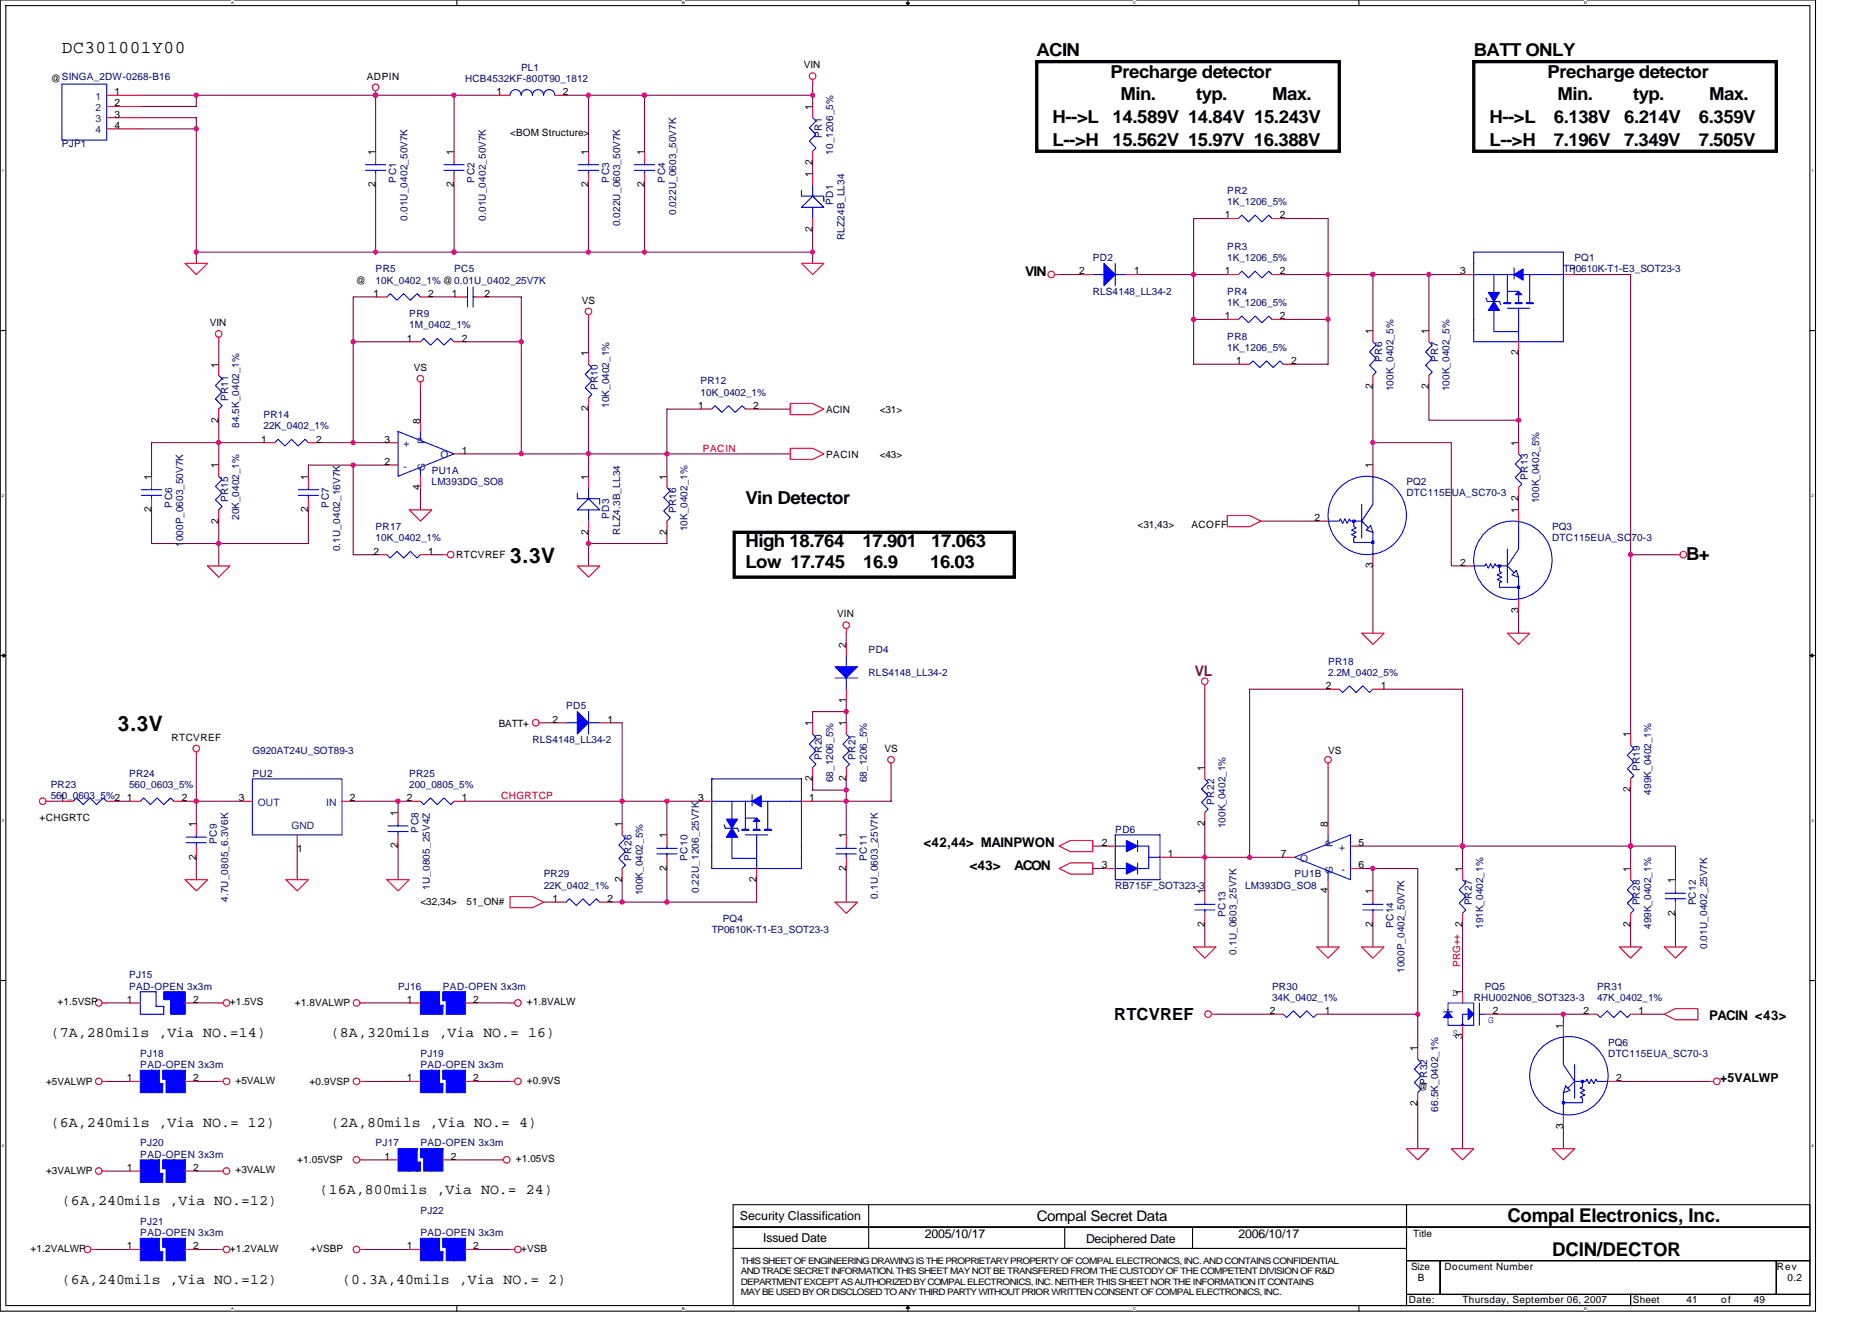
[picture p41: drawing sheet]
<svg xmlns="http://www.w3.org/2000/svg" width="297mm" height="210mm" viewBox="0 0 297 210" stroke-linecap="round" stroke-linejoin="round" font-family="sans-serif">
<defs><g id="words">
<g font-size="3.4">
<text x="80.9" y="89.3">3.3V</text>
<text x="18.7" y="116">3.3V</text>
</g>
<g font-size="3">
<text x="239.2" y="193.9">Compal Electronics, Inc.</text>
<text x="246.3" y="199.3">DCIN/DECTOR</text>
</g>
<g font-size="2.8">
<text x="9.8" y="8.5">DC301001Y00</text>
<text x="164.5" y="8.9">ACIN</text>
<text x="233.8" y="8.9">BATT ONLY</text>
<text x="176.2" y="12.4">Precharge detector</text>
<text x="177.8" y="15.8">Min.</text>
<text x="189.8" y="15.8">typ.</text>
<text x="201.9" y="15.8">Max.</text>
<text x="245.6" y="12.4">Precharge detector</text>
<text x="247.1" y="15.8">Min.</text>
<text x="259.1" y="15.8">typ.</text>
<text x="271.2" y="15.8">Max.</text>
<text x="167" y="19.5">H--&gt;L</text>
<text x="167" y="23.1">L--&gt;H</text>
<text x="176.5" y="23.1">15.562V 15.97V 16.388V</text>
<text x="176.5" y="19.5">14.589V 14.84V 15.243V</text>
<text x="236.4" y="23.1">L--&gt;H</text>
<text x="236.4" y="19.5">H--&gt;L</text>
<text x="246.6" y="23.1">7.196V</text>
<text x="246.6" y="19.5">6.138V</text>
<text x="257.7" y="23.1">7.349V</text>
<text x="257.7" y="19.5">6.214V</text>
<text x="269.6" y="23.1">7.505V</text>
<text x="269.6" y="19.5">6.359V</text>
<text x="118.3" y="80">Vin Detector</text>
<text x="118.3" y="86.7">High 18.764</text>
<text x="136.9" y="86.7">17.901</text>
<text x="147.8" y="86.7">17.063</text>
<text x="267.6" y="88.9">B+</text>
<text x="118.3" y="90.1">Low 17.745</text>
<text x="137" y="90.1">16.9</text>
<text x="147.6" y="90.1">16.03</text>
</g>
<text font-size="2.6" x="176.8" y="161.8">RTCVREF</text>
<text font-size="2.3" fill="#804000" x="189.6" y="107.2">VL</text>
<g font-size="2.3">
<text x="8" y="164.5">(7A,280mils ,Via NO.=14)</text>
<text x="52.5" y="164.5">(8A,320mils ,Via NO.= 16)</text>
<text x="8" y="178.8">(6A,240mils ,Via NO.= 12)</text>
<text x="52.5" y="178.8">(2A,80mils ,Via NO.= 4)</text>
<text x="9.8" y="191.2">(6A,240mils ,Via NO.=12)</text>
<text x="50.7" y="189.4">(16A,800mils ,Via NO.= 24)</text>
<text x="164.5" y="193.7">Compal Secret Data</text>
<text x="9.8" y="203.6">(6A,240mils ,Via NO.=12)</text>
<text x="54.3" y="203.6">(0.3A,40mils ,Via NO.= 2)</text>
</g>
<g font-size="2.1">
<text x="162.7" y="43.8">VIN</text>
<text x="146.6" y="134.4">&lt;42,44&gt; MAINPWON</text>
<text x="153.8" y="138">&lt;43&gt;</text>
<text x="160.9" y="138">ACON</text>
<text x="271.2" y="161.8">PACIN &lt;43&gt;</text>
</g>
<g font-size="1.9">
<text x="273" y="171.6">+5VALWP</text>
<text x="117.4" y="193.6">Security Classification</text>
<text x="121.1" y="197">Issued Date</text>
<text x="146.7" y="196.4">2005/10/17</text>
<text x="172.3" y="197.2">Deciphered Date</text>
<text x="196.5" y="196.4">2006/10/17</text>
</g>
<g font-size="1.6" fill="#000080">
<text x="82.7" y="11.2">PL1</text>
<text x="73.8" y="13">HCB4532KF-800T90_1812</text>
<text x="9.8" y="23.3">PJP1</text>
<text x="130.4" y="21.9" transform="rotate(-90 130.4 21.9)">PR1</text>
<text x="62.9" y="29" transform="rotate(-90 62.9 29)">PC1</text>
<text x="75.3" y="29" transform="rotate(-90 75.3 29)">PC2</text>
<text x="96.6" y="29" transform="rotate(-90 96.6 29)">PC3</text>
<text x="105.5" y="29" transform="rotate(-90 105.5 29)">PC4</text>
<text x="132.2" y="24.5" transform="rotate(-90 132.2 24.5)">10_1206_5%</text>
<text x="64.6" y="35" transform="rotate(-90 64.6 35)">0.01U_0402_50V7K</text>
<text x="77.1" y="35" transform="rotate(-90 77.1 35)">0.01U_0402_50V7K</text>
<text x="98.4" y="35.9" transform="rotate(-90 98.4 35.9)">0.022U_0603_50V7K</text>
<text x="107.3" y="34.1" transform="rotate(-90 107.3 34.1)">0.022U_0603_50V7K</text>
<text x="132.2" y="32.5" transform="rotate(-90 132.2 32.5)">PD1</text>
<text x="194.7" y="30.8">PR2</text>
<text x="194.7" y="32.5">1K_1206_5%</text>
<text x="134" y="38.1" transform="rotate(-90 134 38.1)">RLZ24B_LL34</text>
<text x="173.4" y="41.4">PD2</text>
<text x="194.7" y="39.6">PR3</text>
<text x="194.7" y="41.4">1K_1206_5%</text>
<text x="249.8" y="41.4">PQ1</text>
<text x="59.6" y="43.2">PR5</text>
<text x="59.6" y="45">10K_0402_1% @0.01U_0402_25V7K</text>
<text x="72" y="43.2">PC5</text>
<text x="173.4" y="46.8">RLS4148_LL34-2</text>
<text x="194.7" y="46.8">PR4</text>
<text x="248.1" y="43.2">TP0610K-T1-E3_SOT23-3</text>
<text x="64.9" y="50.3">PR9</text>
<text x="64.9" y="52.1">1M_0402_1%</text>
<text x="194.7" y="48.5">1K_1206_5%</text>
<text x="194.7" y="53.9">PR8</text>
<text x="194.7" y="55.6">1K_1206_5%</text>
<text x="219.3" y="57.4" transform="rotate(-90 219.3 57.4)">PR6</text>
<text x="228.2" y="57.4" transform="rotate(-90 228.2 57.4)">PR7</text>
<text x="36.2" y="63.6" transform="rotate(-90 36.2 63.6)">PR11</text>
<text x="94.9" y="61.9" transform="rotate(-90 94.9 61.9)">PR10</text>
<text x="96.6" y="64.7" transform="rotate(-90 96.6 64.7)">10K_0402_1%</text>
<text x="111.2" y="61">PR12</text>
<text x="111.2" y="62.8">10K_0402_1%</text>
<text x="221.1" y="62.1" transform="rotate(-90 221.1 62.1)">100K_0402_5%</text>
<text x="230" y="62.1" transform="rotate(-90 230 62.1)">100K_0402_5%</text>
<text x="38" y="67.9" transform="rotate(-90 38 67.9)">84.5K_0402_1%</text>
<text x="41.8" y="66.3">PR14</text>
<text x="41.8" y="68.1">22K_0402_1%</text>
<text x="68.5" y="77">LM393DG_SO8</text>
<text x="68.5" y="75.2">PU1A</text>
<text x="223.2" y="77">PQ2</text>
<text x="242.4" y="76.1" transform="rotate(-90 242.4 76.1)">PR13</text>
<text x="27.3" y="80.5" transform="rotate(-90 27.3 80.5)">PC6</text>
<text x="36.2" y="79.7" transform="rotate(-90 36.2 79.7)">PR15</text>
<text x="38" y="82.5" transform="rotate(-90 38 82.5)">20K_0402_1%</text>
<text x="52.2" y="80.5" transform="rotate(-90 52.2 80.5)">PC7</text>
<text x="96.6" y="82.3" transform="rotate(-90 96.6 82.3)">PD3</text>
<text x="107.3" y="81.4" transform="rotate(-90 107.3 81.4)">PR16</text>
<text x="223.2" y="78.8">DTC115EUA_SC70-3</text>
<text x="244.2" y="79.8" transform="rotate(-90 244.2 79.8)">100K_0402_5%</text>
<text x="29.1" y="86.8" transform="rotate(-90 29.1 86.8)">1000P_0603_50V7K</text>
<text x="54" y="87.5" transform="rotate(-90 54 87.5)">0.1U_0402_16V7K</text>
<text x="59.6" y="84.1">PR17</text>
<text x="59.6" y="85.9">10K_0402_1%</text>
<text x="98.4" y="84.8" transform="rotate(-90 98.4 84.8)">RLZ4.3B_LL34</text>
<text x="109.1" y="84.3" transform="rotate(-90 109.1 84.3)">10K_0402_1%</text>
<text x="246.3" y="84.1">PQ3</text>
<text x="246.3" y="85.9">DTC115EUA_SC70-3</text>
<text x="137.8" y="103.7">PD4</text>
<text x="137.8" y="107.2">RLS4148_LL34-2</text>
<text x="210.7" y="105.4">PR18</text>
<text x="210.7" y="107.2">2.2M_0402_5%</text>
<text x="89.8" y="112.5">PD5</text>
<text x="40" y="119.7">G920AT24U_SOT89-3</text>
<text x="84.5" y="117.9">RLS4148_LL34-2</text>
<text x="8" y="125">PR23</text>
<text x="20.5" y="123.2">PR24</text>
<text x="20.5" y="125">560_0603_5%</text>
<text x="40" y="123.2">PU2</text>
<text x="64.9" y="123.2">PR25</text>
<text x="64.9" y="125">200_0805_5%</text>
<text x="130.4" y="120.5" transform="rotate(-90 130.4 120.5)">PR20</text>
<text x="132.2" y="124.1" transform="rotate(-90 132.2 124.1)">68_1206_5%</text>
<text x="135.8" y="120.5" transform="rotate(-90 135.8 120.5)">PR21</text>
<text x="137.5" y="124.1" transform="rotate(-90 137.5 124.1)">68_1206_5%</text>
<text x="260.2" y="122.3" transform="rotate(-90 260.2 122.3)">PR19</text>
<text x="8" y="126.8">560_0603_5%2</text>
<text x="192.7" y="127.7" transform="rotate(-90 192.7 127.7)">PR22</text>
<text x="194.4" y="131.4" transform="rotate(-90 194.4 131.4)">100K_0402_1%</text>
<text x="262" y="126.1" transform="rotate(-90 262 126.1)">499K_0402_1%</text>
<text x="34.4" y="133.9" transform="rotate(-90 34.4 133.9)">PC9</text>
<text x="66.4" y="132.1" transform="rotate(-90 66.4 132.1)">PC8</text>
<text x="100.2" y="136.5" transform="rotate(-90 100.2 136.5)">PR26</text>
<text x="109.1" y="136.5" transform="rotate(-90 109.1 136.5)">PC10</text>
<text x="137.5" y="136.5" transform="rotate(-90 137.5 136.5)">PC11</text>
<text x="176.9" y="132.1">PD6</text>
<text x="36.2" y="143.1" transform="rotate(-90 36.2 143.1)">4.7U_0805_6.3V6K</text>
<text x="68.2" y="141.2" transform="rotate(-90 68.2 141.2)">1U_0805_25V4Z</text>
<text x="86.3" y="139.2">PR29</text>
<text x="86.3" y="141">22K_0402_1%</text>
<text x="102" y="142.1" transform="rotate(-90 102 142.1)">100K_0402_5%</text>
<text x="110.9" y="141.7" transform="rotate(-90 110.9 141.7)">0.22U_1206_25V7K</text>
<text x="139.3" y="142.6" transform="rotate(-90 139.3 142.6)">0.1U_0603_25V7K</text>
<text x="176.9" y="141">RB715F_SOT323-3</text>
<text x="197.6" y="141">LM393DG_SO8</text>
<text x="205.4" y="139.2">PU1B</text>
<text x="233.5" y="143.7" transform="rotate(-90 233.5 143.7)">PR27</text>
<text x="260.2" y="143.7" transform="rotate(-90 260.2 143.7)">PR28</text>
<text x="269.1" y="143.7" transform="rotate(-90 269.1 143.7)">PC12</text>
<text x="112.9" y="148.1">TP0610K-T1-E3_SOT23-3</text>
<text x="114.7" y="146.3">PQ4</text>
<text x="194.4" y="145.4" transform="rotate(-90 194.4 145.4)">PC13</text>
<text x="221.1" y="147.2" transform="rotate(-90 221.1 147.2)">PC14</text>
<text x="235.3" y="147.4" transform="rotate(-90 235.3 147.4)">191K_0402_1%</text>
<text x="262" y="147.4" transform="rotate(-90 262 147.4)">499K_0402_1%</text>
<text x="20.5" y="155.2">PJ15</text>
<text x="196.2" y="151.5" transform="rotate(-90 196.2 151.5)">0.1U_0603_25V7K</text>
<text x="222.9" y="154.3" transform="rotate(-90 222.9 154.3)">1000P_0402_50V7K</text>
<text x="270.9" y="150.6" transform="rotate(-90 270.9 150.6)">0.01U_0402_25V7K</text>
<text x="20.5" y="157">PAD-OPEN 3x3m</text>
<text x="63.2" y="157">PJ16</text>
<text x="70.3" y="157">PAD-OPEN 3x3m</text>
<text x="201.8" y="157">PR30</text>
<text x="201.8" y="158.8">34K_0402_1%</text>
<text x="233.8" y="158.8">RHU002N06_SOT323-3</text>
<text x="235.6" y="157">PQ5</text>
<text x="253.4" y="157">PR31</text>
<text x="253.4" y="158.8">47K_0402_1%</text>
<text x="22.3" y="167.7">PJ18</text>
<text x="66.7" y="167.7">PJ19</text>
<text x="255.2" y="165.9">PQ6</text>
<text x="255.2" y="167.7">DTC115EUA_SC70-3</text>
<text x="22.3" y="169.4">PAD-OPEN 3x3m</text>
<text x="66.7" y="169.4">PAD-OPEN 3x3m</text>
<text x="226.4" y="172.1" transform="rotate(-90 226.4 172.1)">PR32</text>
<text x="228.2" y="176.4" transform="rotate(-90 228.2 176.4)">66.5K_0402_1%</text>
<text x="22.3" y="181.9">PJ20</text>
<text x="22.3" y="183.7">PAD-OPEN 3x3m</text>
<text x="59.6" y="181.9">PJ17</text>
<text x="66.7" y="181.9">PAD-OPEN 3x3m</text>
<text x="22.3" y="194.3">PJ21</text>
<text x="22.3" y="196.1">PAD-OPEN 3x3m</text>
<text x="66.7" y="192.6">PJ22</text>
<text x="66.7" y="196.1">PAD-OPEN 3x3m</text>
</g>
<g font-size="1.6">
<text x="127.5" y="10.8">VIN</text>
<text x="8" y="13">@SINGA_2DW-0268-B16</text>
<text x="18.2" y="15.1">1</text>
<text x="18.2" y="16.9">2</text>
<text x="58.2" y="12.6">ADPIN</text>
<text x="78.8" y="15.1">1</text>
<text x="89.3" y="15.1">2</text>
<text x="128.9" y="17.4" transform="rotate(-90 128.9 17.4)">1</text>
<text x="18.2" y="18.6">3</text>
<text x="18.2" y="20.4">4</text>
<text x="80.9" y="21.5">&lt;BOM Structure&gt;</text>
<text x="59.6" y="29.7" transform="rotate(-90 59.6 29.7)">2</text>
<text x="59.6" y="24.5" transform="rotate(-90 59.6 24.5)">1</text>
<text x="72" y="29.7" transform="rotate(-90 72 29.7)">2</text>
<text x="72" y="24.5" transform="rotate(-90 72 24.5)">1</text>
<text x="93.4" y="29.7" transform="rotate(-90 93.4 29.7)">2</text>
<text x="93.4" y="24.5" transform="rotate(-90 93.4 24.5)">1</text>
<text x="102.3" y="29.7" transform="rotate(-90 102.3 29.7)">2</text>
<text x="102.3" y="24.5" transform="rotate(-90 102.3 24.5)">1</text>
<text x="128.9" y="28.1" transform="rotate(-90 128.9 28.1)">1</text>
<text x="128.9" y="26.2" transform="rotate(-90 128.9 26.2)">2</text>
<text x="194.4" y="34.6">1</text>
<text x="203.1" y="34.6">2</text>
<text x="128.9" y="36.8" transform="rotate(-90 128.9 36.8)">2</text>
<text x="56.5" y="45">@</text>
<text x="59.2" y="47.1">1</text>
<text x="68" y="47.1">2</text>
<text x="71.7" y="47.1">1</text>
<text x="76.9" y="47.1">2</text>
<text x="171.3" y="43.5">2</text>
<text x="180" y="43.5">1</text>
<text x="194.4" y="43.5">1</text>
<text x="203.1" y="43.5">2</text>
<text x="231.7" y="43.5">3</text>
<text x="249.3" y="43.5">1</text>
<text x="33.3" y="51.7">VIN</text>
<text x="92.3" y="48.2">VS</text>
<text x="194.4" y="50.7">1</text>
<text x="203.1" y="50.7">2</text>
<text x="217.8" y="53" transform="rotate(-90 217.8 53)">1</text>
<text x="226.7" y="53" transform="rotate(-90 226.7 53)">1</text>
<text x="34.7" y="58.3" transform="rotate(-90 34.7 58.3)">1</text>
<text x="64.6" y="54.2">1</text>
<text x="65.7" y="58.8">VS</text>
<text x="73.3" y="54.2">2</text>
<text x="93.4" y="56.5" transform="rotate(-90 93.4 56.5)">1</text>
<text x="196.1" y="57.8">1</text>
<text x="204.9" y="57.8">2</text>
<text x="240.9" y="56.4" transform="rotate(-90 240.9 56.4)">2</text>
<text x="93.4" y="65.3" transform="rotate(-90 93.4 65.3)">2</text>
<text x="110.8" y="64.9">1</text>
<text x="119.5" y="64.9">2</text>
<text x="131.1" y="65.6">ACIN</text>
<text x="139.6" y="65.6">&lt;31&gt;</text>
<text x="217.8" y="61.7" transform="rotate(-90 217.8 61.7)">2</text>
<text x="226.7" y="61.7" transform="rotate(-90 226.7 61.7)">2</text>
<text x="34.7" y="67.1" transform="rotate(-90 34.7 67.1)">2</text>
<text x="41.5" y="70.2">1</text>
<text x="50.2" y="70.2">2</text>
<text x="61" y="70.2">3</text>
<text x="66.7" y="67.2" transform="rotate(-90 66.7 67.2)">8</text>
<text x="73.3" y="72">1</text>
<text x="240.9" y="70.8" transform="rotate(-90 240.9 70.8)">1</text>
<text x="24" y="76.1" transform="rotate(-90 24 76.1)">1</text>
<text x="34.7" y="74.3" transform="rotate(-90 34.7 74.3)">1</text>
<text x="48.9" y="76.1" transform="rotate(-90 48.9 76.1)">1</text>
<text x="61" y="73.8">2</text>
<text x="66.7" y="77.7" transform="rotate(-90 66.7 77.7)">4</text>
<text x="93.4" y="76.1" transform="rotate(-90 93.4 76.1)">1</text>
<text x="105.8" y="76.1" transform="rotate(-90 105.8 76.1)">1</text>
<text x="131.1" y="72.7">PACIN</text>
<text x="139.6" y="72.7">&lt;43&gt;</text>
<text x="217.8" y="74.3" transform="rotate(-90 217.8 74.3)">1</text>
<text x="24" y="81.3" transform="rotate(-90 24 81.3)">2</text>
<text x="34.7" y="83.1" transform="rotate(-90 34.7 83.1)">2</text>
<text x="48.9" y="81.3" transform="rotate(-90 48.9 81.3)">2</text>
<text x="180.5" y="83.7">&lt;31,43&gt;</text>
<text x="189" y="83.7">ACOFF</text>
<text x="208.6" y="82.7">2</text>
<text x="240.9" y="81.4" transform="rotate(-90 240.9 81.4)">1</text>
<text x="240.9" y="79.5" transform="rotate(-90 240.9 79.5)">2</text>
<text x="59.2" y="88">2</text>
<text x="68" y="88">1</text>
<text x="72.4" y="88.5">RTCVREF</text>
<text x="93.4" y="84.8" transform="rotate(-90 93.4 84.8)">2</text>
<text x="105.8" y="84.8" transform="rotate(-90 105.8 84.8)">2</text>
<text x="231.7" y="89.8">2</text>
<text x="217.8" y="90.2" transform="rotate(-90 217.8 90.2)">3</text>
<text x="132.9" y="98">VIN</text>
<text x="240.9" y="97.3" transform="rotate(-90 240.9 97.3)">3</text>
<text x="134.3" y="102.8" transform="rotate(-90 134.3 102.8)">2</text>
<text x="134.3" y="111.5" transform="rotate(-90 134.3 111.5)">1</text>
<text x="210.4" y="109.3">2</text>
<text x="219.1" y="109.3">1</text>
<text x="27.2" y="117.5">RTCVREF</text>
<text x="79.2" y="115.4">BATT+</text>
<text x="87.7" y="114.7">2</text>
<text x="96.4" y="114.7">1</text>
<text x="128.9" y="115.2" transform="rotate(-90 128.9 115.2)">1</text>
<text x="134.3" y="115.2" transform="rotate(-90 134.3 115.2)">1</text>
<text x="140.3" y="119.3">VS</text>
<text x="210.7" y="119.7">VS</text>
<text x="258.7" y="117" transform="rotate(-90 258.7 117)">1</text>
<text x="128.9" y="124" transform="rotate(-90 128.9 124)">2</text>
<text x="134.3" y="124" transform="rotate(-90 134.3 124)">2</text>
<text x="191.2" y="122.3" transform="rotate(-90 191.2 122.3)">1</text>
<text x="258.7" y="125.7" transform="rotate(-90 258.7 125.7)">2</text>
<text x="6.3" y="130.3">+CHGRTC</text>
<text x="9.5" y="127.1">1</text>
<text x="20.1" y="127.1">1</text>
<text x="28.8" y="127.1">2</text>
<text x="31.1" y="131.2" transform="rotate(-90 31.1 131.2)">1</text>
<text x="37.9" y="127.1">3</text>
<text x="55.5" y="127.1">2</text>
<text x="63.1" y="129.4" transform="rotate(-90 63.1 129.4)">1</text>
<text x="64.6" y="127.1">2</text>
<text x="73.3" y="127.1">1</text>
<text x="98.7" y="131.2" transform="rotate(-90 98.7 131.2)">1</text>
<text x="110.8" y="127.1">3</text>
<text x="128.4" y="127.1">1</text>
<text x="191.2" y="131.1" transform="rotate(-90 191.2 131.1)">2</text>
<text x="210.7" y="131.2" transform="rotate(-90 210.7 131.2)">8</text>
<text x="31.1" y="136.4" transform="rotate(-90 31.1 136.4)">2</text>
<text x="47.2" y="135.1">1</text>
<text x="63.1" y="134.6" transform="rotate(-90 63.1 134.6)">2</text>
<text x="105.8" y="133" transform="rotate(-90 105.8 133)">1</text>
<text x="134.3" y="133" transform="rotate(-90 134.3 133)">1</text>
<text x="174.8" y="134.2">2</text>
<text x="174.8" y="137.8">3</text>
<text x="185.3" y="136">1</text>
<text x="203.3" y="136">7</text>
<text x="215.5" y="137.8">6</text>
<text x="215.5" y="134.2">5</text>
<text x="66.7" y="143.7">&lt;32,34&gt;</text>
<text x="74" y="143.7">51_ON#</text>
<text x="87.7" y="143.1">1</text>
<text x="96.4" y="143.1">2</text>
<text x="98.7" y="140" transform="rotate(-90 98.7 140)">2</text>
<text x="105.8" y="138.2" transform="rotate(-90 105.8 138.2)">2</text>
<text x="120" y="140" transform="rotate(-90 120 140)">2</text>
<text x="134.3" y="138.2" transform="rotate(-90 134.3 138.2)">2</text>
<text x="191.2" y="141.9" transform="rotate(-90 191.2 141.9)">1</text>
<text x="210.7" y="141.7" transform="rotate(-90 210.7 141.7)">4</text>
<text x="217.8" y="141.9" transform="rotate(-90 217.8 141.9)">1</text>
<text x="232" y="138.3" transform="rotate(-90 232 138.3)">1</text>
<text x="258.7" y="138.3" transform="rotate(-90 258.7 138.3)">1</text>
<text x="265.8" y="140.1" transform="rotate(-90 265.8 140.1)">1</text>
<text x="191.2" y="147.1" transform="rotate(-90 191.2 147.1)">2</text>
<text x="217.8" y="147.1" transform="rotate(-90 217.8 147.1)">2</text>
<text x="258.7" y="147.1" transform="rotate(-90 258.7 147.1)">2</text>
<text x="265.8" y="145.3" transform="rotate(-90 265.8 145.3)">2</text>
<text x="9.1" y="159.5">+1.5VSP</text>
<text x="20.1" y="159.1">1</text>
<text x="30.6" y="159.1">2</text>
<text x="36.5" y="159.5">+1.5VS</text>
<text x="46.8" y="159.7">+1.8VALWP</text>
<text x="64.6" y="159.1">1</text>
<text x="75.1" y="159.1">2</text>
<text x="83.6" y="159.5">+1.8VALW</text>
<text x="201.5" y="160.9">2</text>
<text x="210.2" y="160.9">1</text>
<text x="232" y="157.9" transform="rotate(-90 232 157.9)">1</text>
<text x="236.9" y="160.9">2</text>
<text x="251.3" y="160.9">2</text>
<text x="260" y="160.9">1</text>
<text x="224.9" y="166.8" transform="rotate(-90 224.9 166.8)">1</text>
<text x="232" y="164.8" transform="rotate(-90 232 164.8)">3</text>
<text x="248" y="163.2" transform="rotate(-90 248 163.2)">1</text>
<text x="7.3" y="172.1">+5VALWP</text>
<text x="20.1" y="171.6">1</text>
<text x="30.6" y="171.6">2</text>
<text x="37.4" y="171.9">+5VALW</text>
<text x="49.1" y="172.1">+0.9VSP</text>
<text x="64.6" y="171.6">1</text>
<text x="75.1" y="171.6">2</text>
<text x="83.6" y="171.9">+0.9VS</text>
<text x="225" y="173">@</text>
<text x="256.4" y="171.6">2</text>
<text x="224.9" y="175.5" transform="rotate(-90 224.9 175.5)">2</text>
<text x="248" y="179.1" transform="rotate(-90 248 179.1)">3</text>
<text x="20.1" y="185.8">1</text>
<text x="30.6" y="185.8">2</text>
<text x="47.2" y="184.6">+1.05VSP</text>
<text x="61" y="184">1</text>
<text x="71.5" y="184">2</text>
<text x="81.8" y="184.4">+1.05VS</text>
<text x="7.3" y="186.3">+3VALWP</text>
<text x="37.4" y="186.2">+3VALW</text>
<text x="224.2" y="196.3">Title</text>
<text x="4.8" y="198.6">+1.2VALWP</text>
<text x="20.1" y="198.2">1</text>
<text x="30.6" y="198.2">2</text>
<text x="36.5" y="198.6">+1.2VALW</text>
<text x="49.3" y="198.6">+VSBP</text>
<text x="64.6" y="198.2">1</text>
<text x="75.1" y="198.2">2</text>
<text x="82.7" y="198.6">+VSB</text>
<text x="223.9" y="201.4">Size</text>
<text x="225" y="203.2">B</text>
<text x="229.2" y="201.4">Document Number</text>
<text x="281.9" y="201.4">Rev</text>
<text x="283.7" y="203.2">0.2</text>
<text x="223.5" y="206.8">Date:</text>
<text x="232.1" y="206.8">Thursday, September 06, 2007</text>
<text x="259.1" y="206.8">Sheet</text>
<text x="267.6" y="206.8">41</text>
<text x="273.1" y="206.8">of</text>
<text x="278.3" y="206.8">49</text>
</g>
<g font-size="1.6" fill="#004080">
<text x="15.2" y="15.8">1</text>
<text x="15.2" y="17.6">2</text>
<text x="15.2" y="19.4">3</text>
<text x="15.2" y="21.2">4</text>
<text x="64" y="71">+</text>
<text x="67.5" y="70.4" transform="rotate(-90 67.5 70.4)">P</text>
<text x="64" y="74.5">-</text>
<text x="67.5" y="74.7" transform="rotate(-90 67.5 74.7)">G</text>
<text x="69.9" y="72.7">O</text>
<text x="40.9" y="127.8">OUT</text>
<text x="46.3" y="131.5">GND</text>
<text x="51.8" y="127.8">IN</text>
<text x="206.3" y="136.7">O</text>
<text x="211.5" y="134.4" transform="rotate(-90 211.5 134.4)">P</text>
<text x="212.5" y="135">+</text>
<text x="211.5" y="138.7" transform="rotate(-90 211.5 138.7)">G</text>
<text x="212.9" y="138.5">-</text>
</g>
<g font-size="1.6" fill="#f00">
<text x="111.5" y="71.6">PACIN</text>
<text x="79.5" y="126.8">CHGRTCP</text>
<text x="231.7" y="153.4" transform="rotate(-90 231.7 153.4)">PRG++ 2</text>
</g>
<g font-size="1.6" fill="#00f">
<text x="230.5" y="158.1">D</text>
<text x="230.5" y="164.3">S</text>
<text x="236.2" y="162.3">G</text>
</g>
<g font-size="1.4">
<text x="117.6" y="200.6">THIS SHEET OF ENGINEERING DRAWING IS THE PROPRIETARY PROPERTY OF COMPAL ELECTRONICS, INC. AND CONTAINS CONFIDENTIAL</text>
<text x="117.6" y="202.2">AND TRADE SECRET INFORMATION. THIS SHEET MAY NOT BE TRANSFERED FROM THE CUSTODY OF THE COMPETENT DIVISION OF R&amp;D</text>
<text x="117.6" y="203.8">DEPARTMENT EXCEPT AS AUTHORIZED BY COMPAL ELECTRONICS, INC. NEITHER THIS SHEET NOR THE INFORMATION IT CONTAINS</text>
<text x="117.6" y="205.5">MAY BE USED BY OR DISCLOSED TO ANY THIRD PARTY WITHOUT PRIOR WRITTEN CONSENT OF COMPAL ELECTRONICS, INC.</text>
</g>
<g font-size=".6">
<text x="36.7" y=".7">A</text>
<text x="108.3" y=".7">B</text>
<text x="179.8" y=".7">C</text>
<text x="251.4" y=".7">D</text>
<text x=".3" y="27.2">1</text>
<text x="287.4" y="27.2">1</text>
<text x=".3" y="78.8">2</text>
<text x="287.4" y="78.8">2</text>
<text x=".3" y="130.4">3</text>
<text x="287.4" y="130.4">3</text>
<text x=".3" y="181.9">4</text>
<text x="287.4" y="181.9">4</text>
<text x="36.7" y="207.8">A</text>
<text x="108.3" y="207.8">B</text>
<text x="179.8" y="207.8">C</text>
<text x="251.4" y="207.8">D</text>
</g>
</g></defs>
<path d="M0 0h288.1v208h-288.1zM.9 .9h286.3v206.2h-286.3z" fill="none" stroke="#000" stroke-width=".17"/>
<g fill="#fff">
<path d="M36.7 .1h.4v.7h-.4z"/>
<path d="M36.7 207.2h.4v.7h-.4z"/>
</g>
<path d="M72.5 0v.9M72.5 207.1v.9" fill="none" stroke="#000" stroke-width=".17"/>
<g fill="#fff">
<path d="M108.3 .1h.4v.7h-.4z"/>
<path d="M108.3 207.2h.4v.7h-.4z"/>
</g>
<path d="M144.1 0v.9M144.1 207.1v.9" fill="none" stroke="#000" stroke-width=".17"/>
<path d="M143.8 .4h.5l-.2 .5zM144.1 207.1l.2 .5h-.5z" fill="#000" stroke="#000" stroke-width=".16"/>
<g fill="#fff">
<path d="M179.8 .1h.5v.7h-.5z"/>
<path d="M179.8 207.2h.5v.7h-.5z"/>
</g>
<path d="M215.6 0v.9M215.6 207.1v.9" fill="none" stroke="#000" stroke-width=".17"/>
<g fill="#fff">
<path d="M251.4 .1h.4v.7h-.4z"/>
<path d="M251.4 207.2h.4v.7h-.4z"/>
<path d="M.3 26.7h.3v.7h-.3z"/>
<path d="M287.4 26.7h.4v.7h-.4z"/>
<path d="M.3 78.2h.3v.7h-.3z"/>
<path d="M287.4 78.2h.4v.7h-.4z"/>
</g>
<path d="M0 52.5h.9M287.2 52.5h.9" fill="none" stroke="#000" stroke-width=".17"/>
<g fill="#fff">
<path d="M.3 129.8h.3v.7h-.3z"/>
<path d="M287.4 129.8h.4v.7h-.4z"/>
</g>
<path d="M0 104h.9M287.2 104h.9" fill="none" stroke="#000" stroke-width=".17"/>
<path d="M.5 103.7l.4 .3-.4 .3zM287.2 104l.4-.3v.6z" fill="#000" stroke="#000" stroke-width=".16"/>
<g fill="#fff">
<path d="M.3 181.4h.3v.7h-.3z"/>
<path d="M287.4 181.4h.4v.7h-.4z"/>
</g>
<g fill="none" stroke="#000" stroke-width=".17">
<path d="M0 155.6h.9M287.2 155.6h.9M116.3 191.1h106.9v3.6h-106.9zM116.3 194.7h106.9v3.4h-106.9zM116.3 198.1h106.9v9h-106.9zM137.8 191.1v7M168.9 194.7v3.4M189.2 194.7v3.4M223.2 191.1h64v3.6h-64zM223.2 194.7h64v5.3h-64zM223.2 200h5.3v5.4h-5.3zM223.2 205.4h35.5v1.7h-35.5z"/>
<path d="M228.5 200h53.4v5.4h-53.4zM258.7 205.4h28.5v1.7h-28.5zM281.9 200h5.3v5.4h-5.3z"/>
</g>
<g fill="none" stroke="#800040" stroke-width=".17">
<path d="M22.3 15.1h56.9M22.3 18.7h8.9v23.1M31.2 15.1v1.8h-8.9M59.6 15.1v8.9M72 15.1v8.9M89.8 15.1h39.1M93.4 15.1v8.9M102.3 15.1v8.9M128.9 13.3v3.6M22.3 20.4h8.9M59.6 29.3v10.7M72 29.3v10.7"/>
<path d="M93.4 29.3v10.7M102.3 29.3v10.7M128.9 25.8v1.8M128.9 36.4v5.4M194.7 34.7h-5.3v8.9h5.3M203.6 34.7h7.1v23.1h-5.3M31.2 40h97.7M34.7 54.2v3.6M56 54.2h8.9M59.6 47.1h-3.6v23.1M68.5 47.1h3.5M73.8 54.2h8.9v17.8"/>
<path d="M77.4 47.1h5.3v7.1M93.4 50.7v5.3M168.1 43.6h3.5M180.5 43.6h8.9v7.1M189.4 50.7v7.1h7.1M189.4 50.7h5.3M203.6 43.6h28.5M203.6 50.7h7.1M217.8 43.6v8.9M226.7 43.6v8.9M241 56v14.2M249.8 43.6h8.9v44.4h7.2"/>
<path d="M34.7 66.7v7.1M41.8 70.2h-17.8v5.4M50.7 70.2h10.7M56 73.8v14.2h3.6M61.4 73.8h-12.5v1.8M66.7 61.3v5.4M66.7 77.3v3.6M73.8 72h51.6M93.4 64.9v10.7M111.2 64.9h-5.4v10.7M120.1 64.9h5.3M217.8 70.2h12.5v19.6h1.8"/>
<path d="M217.8 61.3v12.5M226.7 61.3v5.4h14.3M241 79.1v1.8M24 80.9v5.3h24.9v-5.3M34.7 82.7v7.1M68.5 88h1.8M93.4 84.5v5.3M105.8 84.5v1.7h-12.4M200.1 82.7h8.9M217.8 89.8v10.7M241 96.9v3.6M258.7 88v28.5"/>
<path d="M86.3 114.7h1.8M96.9 114.7h1.8v16M134.3 100.5v1.7M134.3 111.1v3.6M134.3 112.9h-5.4v1.8M191.2 109.3v12.5M210.7 109.3h-12.4v26.7M219.6 109.3h12.5v28.5M8 127.1h1.8M18.7 127.1h1.8M29.4 127.1h8.9M31.2 120v10.7"/>
<path d="M31.2 136v3.6M47.2 134.2v5.4M56 127.1h8.9M63.2 127.1v1.8M63.2 134.2v5.4M73.8 127.1h37.4M98.7 139.6v3.5M105.8 127.1v5.4M105.8 137.8v5.3M120.1 139.6v3.5h-23.2M128.9 127.1h5.4v5.4M128.9 123.6v1.7h5.4"/>
<path d="M134.3 137.8v5.3M141.4 121.8v5.3h-7.1v-3.5M173.4 134.2h1.8M173.4 137.8h1.8M185.8 136h17.8M191.2 130.7v10.7M210.7 121.8v8.9M216.1 134.2h49.8v5.4M216.1 137.8h8.9v28.4M217.8 137.8v3.6M258.7 125.3v12.5M16.9 159.1h3.6"/>
<path d="M31.2 159.1h3.5M57.8 159.1h7.1M75.6 159.1h5.3M86.3 143.1h1.8M191.2 146.7v3.5M210.7 141.4v8.8M217.8 146.7v3.5M232.1 146.7v10.7M258.7 146.7v3.5M265.9 144.9v5.3M16.9 171.6h3.6M31.2 171.6h3.5"/>
<path d="M57.8 171.6h7.1M75.6 171.6h5.3M193 160.9h8.8M210.7 160.9h14.3M225 175.1v7.1M232.1 164.5v17.7M237.4 160.9h10.7v1.8M248.1 160.9h3.5M248.1 178.7v3.5M257 171.6h14.2M260.5 160.9h3.6M15.2 198.2h5.3"/>
<path d="M16.9 185.8h3.6M31.2 198.2h3.5M31.2 185.8h3.5M57.8 198.2h7.1M57.8 184h3.6M72 184h7.2M75.6 198.2h5.3"/>
</g>
<g fill="none" stroke="#f00" stroke-width=".17">
<path d="M16.9 15.1h5.4M16.9 18.7h5.4M16.9 16.9h5.4M59.6 14.4v.7M79.2 15.1h1.7M88.1 15.1h1.7M128.9 12.6v.7M128.9 16.9v1.8M16.9 20.4h5.4M59.6 24v1.8M59.6 27.6v1.7M72 24v1.8"/>
<path d="M72 27.6v1.7M93.4 24v1.8M93.4 27.6v1.7M102.3 24v1.8M102.3 27.6v1.7M128.9 24v1.8M128.9 27.6v1.7M128.9 34.7v1.7M194.7 34.7h1.8M201.8 34.7h1.8M29.4 41.8h3.5l-1.7 1.8zM34.7 53.5v.7"/>
<path d="M34.7 57.8v1.8M59.6 47.1h1.8M64.9 54.2h1.8M66.7 47.1h1.8M72 54.2h1.8M72 47.1h1.8M75.6 47.1h1.8M93.4 50v.7M93.4 56v1.8M127.2 41.8h3.5l-1.8 1.8zM167.3 43.6h.8M171.6 43.6h1.8"/>
<path d="M178.7 43.6h1.8M194.7 43.6h1.8M194.7 50.7h1.8M196.5 57.8h1.8M201.8 43.6h1.8M201.8 50.7h1.8M203.6 57.8h1.8M217.8 52.5v1.7M217.8 59.6v1.7M226.7 52.5v1.7M226.7 59.6v1.7M232.1 43.6h1.7"/>
<path d="M241 54.2v1.8M248.1 43.6h1.7M24 75.6v1.7M24 79.1v1.8M34.7 64.9v1.8M34.7 73.8v1.8M41.8 70.2h1.8M48.9 70.2h1.8M48.9 75.6v1.7M48.9 79.1v1.8M61.4 70.2h1.8M61.4 73.8h1.8"/>
<path d="M66.7 60.6v.7M66.7 66.7v1.8M66.7 75.6v1.7M72 72h1.8M93.4 63.1v1.8M93.4 75.6v1.7M105.8 75.6v1.7M111.2 64.9h1.7M118.3 64.9h1.8M125.4 71.1h3.5l1.8 .9-1.8 .9h-3.5zM125.4 64h3.5l1.8 .9-1.8 .9h-3.5zM217.8 73.8v1.8"/>
<path d="M241 70.2v1.8M241 77.3v1.8M32.9 89.8h3.6l-1.8 1.8zM34.7 80.9v1.8M59.6 88h1.8M64.9 80.9h3.6l-1.8 1.8zM66.7 88h1.8M70.3 88h.7M91.6 89.8h3.6l-1.8 1.8zM93.4 82.7v1.8M105.8 82.7v1.8M134.3 99.7v.8"/>
<path d="M194.7 81.8h3.6l1.8 .9-1.8 .9h-3.6zM209 82.7h1.7M217.8 88v1.8M232.1 89.8h1.7M241 80.9v1.8M241 95.1v1.8M265.9 88h.7M31.2 119.3v.7M85.6 114.7h.7M88.1 114.7h1.7M95.2 114.7h1.7M128.9 114.7v1.8"/>
<path d="M134.3 102.2v1.8M134.3 109.3v1.8M134.3 114.7v1.8M191.2 108.6v.7M210.7 109.3h1.8M216.1 100.5h3.5l-1.8 1.7zM217.8 109.3h1.8M239.2 100.5h3.5l-1.7 1.7zM258.7 116.5v1.7M7.3 127.1h.7M9.8 127.1h1.8M16.9 127.1h1.8"/>
<path d="M20.5 127.1h1.8M27.6 127.1h1.8M29.4 139.6h3.5l-1.7 1.8zM31.2 130.7v1.8M31.2 134.2v1.8M38.3 127.1h1.7M45.4 139.6h3.5l-1.7 1.8zM47.2 132.5v1.7M54.3 127.1h1.7M61.4 139.6h3.5l-1.7 1.8zM63.2 128.9v1.8M63.2 132.5v1.7"/>
<path d="M64.9 127.1h1.8M72 127.1h1.8M98.7 130.7v1.8M98.7 137.8v1.8M105.8 132.5v1.7M105.8 136v1.8M111.2 127.1h1.7M120.1 137.8v1.8M127.2 127.1h1.7M128.9 121.8v1.8M134.3 121.8v1.8M134.3 132.5v1.7"/>
<path d="M134.3 136v1.8M141.4 121.1v.7M168.1 137.8l1.7-.9h3.6v1.8h-3.6zM168.1 134.2l1.7-.9h3.6v1.8h-3.6zM175.2 134.2h1.8M175.2 137.8h1.8M184.1 136h1.7M191.2 121.8v1.8M191.2 128.9v1.8M203.6 136h1.8M210.7 121.1v.7M210.7 130.7v1.8"/>
<path d="M210.7 139.6v1.8M214.3 134.2h1.8M214.3 137.8h1.8M232.1 137.8v1.8M258.7 123.6v1.7M258.7 137.8v1.8M265.9 139.6v1.8M16.2 159.1h.7M20.5 159.1h1.8M29.4 159.1h1.8M34.7 159.1h.7M57.1 159.1h.7"/>
<path d="M64.9 159.1h1.8M73.8 159.1h1.8M80.9 142.2h3.6l1.8 .9-1.8 .9h-3.6zM80.9 159.1h.8M88.1 143.1h1.7M95.2 143.1h1.7M132.5 143.1h3.6l-1.8 1.8zM189.4 150.2h3.6l-1.8 1.8zM191.2 141.4v1.7M191.2 144.9v1.8M209 150.2h3.5l-1.8 1.8zM216.1 150.2h3.5l-1.8 1.8z"/>
<path d="M217.8 141.4v1.7M217.8 144.9v1.8M232.1 144.9v1.8M232.1 157.4v1.7M257 150.2h3.5l-1.8 1.8zM258.7 144.9v1.8M264.1 150.2h3.5l-1.7 1.8zM265.9 143.1v1.8M16.2 171.6h.7M20.5 171.6h1.8M29.4 171.6h1.8M34.7 171.6h.7"/>
<path d="M57.1 171.6h.7M64.9 171.6h1.8M73.8 171.6h1.8M80.9 171.6h.8M192.2 160.9h.8M201.8 160.9h1.8M209 160.9h1.7M225 166.2v1.8M225 173.4v1.7M232.1 162.7v1.8M235.6 160.9h1.8M248.1 162.7v1.8"/>
<path d="M248.1 176.9v1.8M251.6 160.9h1.8M255.2 171.6h1.8M258.7 160.9h1.8M264.1 160.9l1.8-.9h3.5v1.8h-3.5zM271.2 171.6h.7M14.4 198.2h.8M16.2 185.8h.7M20.5 185.8h1.8M20.5 198.2h1.8M29.4 185.8h1.8M29.4 198.2h1.8"/>
<path d="M34.7 185.8h.7M34.7 198.2h.7M57.1 184h.7M57.1 198.2h.7M61.4 184h1.8M64.9 198.2h1.8M70.3 184h1.7M73.8 198.2h1.8M79.2 184h.7M80.9 198.2h.8M223.2 182.2h3.5l-1.7 1.8zM230.3 182.2h3.5l-1.7 1.8z"/>
<path d="M246.3 182.2h3.5l-1.7 1.8z"/>
<circle cx="59.6" cy="13.9" r=".52"/>
<circle cx="128.9" cy="12.1" r=".52"/>
<circle cx="34.7" cy="53" r=".52"/>
<circle cx="93.4" cy="49.4" r=".52"/>
<circle cx="166.8" cy="43.6" r=".52"/>
<circle cx="66.7" cy="60.1" r=".52"/>
<circle cx="71.5" cy="88" r=".52"/>
<circle cx="134.3" cy="99.2" r=".52"/>
<circle cx="267.1" cy="88" r=".52"/>
<circle cx="31.1" cy="118.8" r=".52"/>
<circle cx="85" cy="114.7" r=".52"/>
<circle cx="191.2" cy="108.1" r=".52"/>
<circle cx="6.8" cy="127.1" r=".52"/>
<circle cx="141.4" cy="120.5" r=".52"/>
<circle cx="210.7" cy="120.5" r=".52"/>
<circle cx="15.7" cy="159.1" r=".52"/>
<circle cx="35.9" cy="159.1" r=".52"/>
<circle cx="56.6" cy="159.1" r=".52"/>
<circle cx="82.2" cy="159.1" r=".52"/>
<circle cx="15.7" cy="171.6" r=".52"/>
<circle cx="35.9" cy="171.6" r=".52"/>
<circle cx="56.6" cy="171.6" r=".52"/>
<circle cx="82.2" cy="171.6" r=".52"/>
<circle cx="191.7" cy="160.9" r=".52"/>
<circle cx="272.4" cy="171.6" r=".52"/>
<circle cx="13.9" cy="198.2" r=".52"/>
<circle cx="15.7" cy="185.8" r=".52"/>
<circle cx="35.9" cy="198.2" r=".52"/>
<circle cx="35.9" cy="185.8" r=".52"/>
<circle cx="56.6" cy="184" r=".52"/>
<circle cx="56.6" cy="198.2" r=".52"/>
<circle cx="80.4" cy="184" r=".52"/>
<circle cx="82.2" cy="198.2" r=".52"/>
</g>
<path d="M164.5 9.8h48v14.2h-48zM233.8 9.8h48.1v14.2h-48.1zM116.5 84.5h44.4v7.1h-44.4z" fill="none" stroke="#000" stroke-width=".53"/>
<g fill="none" stroke="#00f" stroke-width=".17">
<path d="M9.8 13.3h7.1v8.9h-7.1zM80.9 15.1a.88 .88 0 0 1 .9-.9 .88 .88 0 0 1 .9 .9 .89 .89 0 0 1 .9-.9 .89 .89 0 0 1 .9 .9M84.5 15.1a.88 .88 0 0 1 .9-.9 .88 .88 0 0 1 .9 .9M86.3 15.1a.88 .88 0 0 1 .9-.9 .88 .88 0 0 1 .8 .9M128.9 18.7l.6 .5-1.1 1.1 1.1 1-1.1 1.1 1.1 1.1-.6 .5M58 27h3.2M58 26.1h3.2M59.6 25.8v.3M59.6 27v.6M70.4 27h3.3M70.4 26.1h3.3M72 25.8v.3"/>
<path d="M72 27v.6M91.8 27h3.2M91.8 26.1h3.2M93.4 25.8v.3M93.4 27v.6M100.7 27h3.2M100.7 26.1h3.2M102.3 25.8v.3M102.3 27v.6M127.2 30.2v.9h3.5v.9M128.9 31.1l1.8 1.8h-3.5zM128.9 29.3v1.8"/>
<path d="M128.9 32.9v1.8M196.5 34.7l.5-.6 1.1 1.1 1.1-1.1 1 1.1 1.1-1.1 .5 .6M34.7 59.6l.5 .5-1 1.1 1 1-1 1.1 1 1.1-.5 .5M61.4 47.1l.5-.5 1.1 1 1-1 1.1 1 1.1-1 .5 .5M66.7 54.2l.5-.5 1.1 1.1 1.1-1.1 1 1.1 1.1-1.1 .5 .5M73.8 47.1h.4M74.2 45.5v3.2M75.1 47.1h.5M75.1 45.5v3.2M93.4 57.8l.5 .5-1 1.1 1 1.1-1 1 1 1.1-.5 .5M173.4 43.6h1.8M177 41.8v3.5"/>
<path d="M177 43.6h1.7M196.5 50.7l.5-.6 1.1 1.1 1.1-1.1 1 1.1 1.1-1.1 .5 .6M196.5 43.6l.5-.6 1.1 1.1 1.1-1.1 1 1.1 1.1-1.1 .5 .6M198.3 57.8l.5-.5 1.1 1 1.1-1 1 1 1.1-1 .5 .5M217.8 54.2l.6 .6-1.1 1 1.1 1.1-1.1 1.1 1.1 1-.6 .6M226.7 54.2l.6 .6-1.1 1 1.1 1.1-1.1 1.1 1.1 1-.6 .6M233.8 43.6h6.4M233.8 40h14.3v14.2h-14.3zM235.8 47.3l.2 .5h1.9l.2 .6M237 49.3v3.3h4M237 43.6v2.8M238.7 48h1v.2h-1z"/>
<path d="M239.2 43.6v4.4M239.2 48.9h3.5M239.2 46.2h1.8M240.2 42.5v1.8M240.4 48h1.1v.2h-1.1zM241 46.8v1.2M241 48.9v5.3M241.7 43.6h1M242.2 48h1.1v.2h-1.1zM248.1 43.6h-5.4v4.4M22.4 78.6h3.3M22.4 77.7h3.3"/>
<path d="M24 77.3v.4M24 78.6v.5M34.7 75.6l.5 .5-1 1.1 1 1-1 1.1 1 1.1-.5 .5M43.6 70.2l.5-.5 1.1 1.1 1.1-1.1 1 1.1 1.1-1.1 .5 .5M47.3 78.6h3.2M47.3 77.7h3.2M48.9 77.3v.4M48.9 78.6v.5M63.2 68.5l8.8 3.5-8.8 3.6zM66.7 68.5v1.4M66.7 74.1v1.5M91.6 78.2v.9h3.6v.9"/>
<path d="M93.4 79.1l1.8 1.8h-3.6zM93.4 77.3v1.8M105.8 77.3l.6 .6-1.1 1.1 1.1 1-1.1 1.1 1.1 1-.6 .6M112.9 64.9l.6-.5 1.1 1 1-1 1.1 1 1-1 .6 .5M217.8 75.6v4.4l-1.7 2.7M241 72l.5 .5-1.1 1.1 1.1 1.1-1.1 1 1.1 1.1-.5 .5M61.4 88l.5 .5 1.1-1 1 1 1.1-1 1.1 1 .5-.5M93.4 80.9v1.8M210.7 82.7h1.8l.2-.4 .3 .7 .4-.7 .4 .7 .3-.7 .2 .4h1.8M214.6 82.5h.4v.3h-.4zM214.8 82.7v.9l.4 .1-.7 .4 .7 .4-.7 .3 .7 .4-.4 .1v.8h3M216.1 80v5.3"/>
<path d="M216.1 82.7l1 1M217.5 83.4l.3 1.1-1-.4zM217.7 85.9h.3v.3h-.3zM217.8 84.5v3.5M233.8 89.8h1.8l.2-.4 .4 .7 .3-.7 .4 .7 .3-.7 .2 .4h1.8M237.8 89.6h.3v.4h-.3zM237.9 89.8v.9l.4 .1-.7 .4 .7 .4-.7 .3 .7 .4-.4 .2v.7h3.1M239.2 87.1v5.4M239.2 89.8l1 1M240.6 90.5l.4 1.1-1.1-.4zM240.8 93h.3v.3h-.3zM241 82.7v4.4l-1.8 2.7"/>
<path d="M241 91.6v3.5M89.8 114.7h1.8M93.4 112.9v3.6M93.4 114.7h1.8M128.9 116.5l.6 .5-1.1 1.1 1.1 1-1.1 1.1 1.1 1.1-.6 .5M132.5 107.6h3.6M134.3 116.5l.5 .5-1.1 1.1 1.1 1-1.1 1.1 1.1 1.1-.5 .5M134.3 104v1.8M134.3 107.6v1.7M212.5 109.3l.5 .6 1.1-1.1 1.1 1.1 1-1.1 1.1 1.1 .5-.6M258.7 118.2l.6 .6-1.1 1 1.1 1.1-1.1 1.1 1.1 1-.6 .6M11.6 127.1l.5-.5 1.1 1.1 1.1-1.1 1 1.1 1.1-1.1 .5 .5"/>
<path d="M22.3 127.1l.5-.5 1.1 1.1 1-1.1 1.1 1.1 1.1-1.1 .5 .5M29.5 133.7h3.3M29.5 132.8h3.3M31.2 132.5v.3M31.2 133.7v.5M40 123.6h14.3v8.9h-14.3zM61.5 131.9h3.3M61.5 131h3.3M63.2 130.7v.3M63.2 131.9v.6M66.7 127.1l.5 .6 1.1-1.1 1.1 1.1 1-1.1 1.1 1.1 .5-.6M98.7 132.5l.5 .5-1 1.1 1 1-1 1.1 1 1.1-.5 .5"/>
<path d="M104.2 135.5h3.2M104.2 134.6h3.2M105.8 134.2v.4M105.8 135.5v.5M112.9 127.1h6.4M112.9 123.6h14.3v14.2h-14.3zM114.9 130.9l.2 .5h1.9l.2 .5M116.1 132.8v3.4h4M116.1 127.1v2.9M117.7 131.6h1.1v.1h-1.1zM118.3 132.5h3.5M118.3 127.1v4.5"/>
<path d="M118.3 129.8h1.8M119.3 126.1v1.7M119.5 131.6h1.1v.1h-1.1zM120.1 130.3v1.3M120.1 132.5v5.3M120.8 127.1h1M121.3 131.6h1.1v.1h-1.1zM127.2 127.1h-5.4v4.5M132.7 135.5h3.2M132.7 134.6h3.2M134.3 134.2v.4M134.3 135.5v.5"/>
<path d="M177 132.5h7.1v7.1h-7.1zM177 137.8h1.7M177 134.2h1.7M180.5 134.2h1.8v3.6h-1.8M180.5 133.3v1.8M180.5 136.9v1.8M182.3 136h1.8M191.2 123.6l.5 .5-1.1 1.1 1.1 1-1.1 1.1 1.1 1.1-.5 .5M205.4 136l8.9-3.5v7.1zM210.7 132.5v1.4M210.7 138.2v1.4M232.1 139.6l.5 .5-1.1 1.1 1.1 1-1.1 1.1 1.1 1.1-.5 .5"/>
<path d="M258.7 139.6l.6 .5-1.1 1.1 1.1 1-1.1 1.1 1.1 1.1-.6 .5M22.3 157.4h2.5v2.3h1.2v1.2h-3.7zM89.8 143.1l.6-.5 1 1.1 1.1-1.1 1.1 1.1 1-1.1 .6 .5M189.6 144.4h3.2M189.6 143.5h3.2M191.2 143.1v.4M191.2 144.4v.5M216.2 144.4h3.3M216.2 143.5h3.3M217.8 143.1v.4M217.8 144.4v.5M234.7 159.1v3.6"/>
<path d="M264.2 142.6h3.3M264.2 141.7h3.3M265.9 141.4v.3M265.9 142.6v.5M203.6 160.9l.5 .5 1.1-1 1.1 1 1-1 1.1 1 .6-.5M225 168l.5 .6-1.1 1 1.1 1.1-1.1 1 1.1 1.1-.5 .6M229 160.5h1.5M229.8 160.5v-1.4h4v3.6h-1.7v-1.8h.9M229.8 161.4v1.3h2.3h-.2v-.2h.3v.2M234.7 160.9h.9M247.9 174.8h.3v.3h-.3zM248.1 164.5v4.4l1.7 2.7"/>
<path d="M248.1 173.4v3.5M248.4 172.3l.7 .7-1 .4zM249.8 171.6h1.8l.2-.4 .4 .7 .3-.7 .4 .7 .3-.7 .2 .4h1.8M249.8 168.9v5.3M249.8 171.6l-1 1M250.9 171.4h.4v.3h-.4zM251.1 171.6v.9l-.4 .1 .8 .4-.8 .4 .8 .3-.8 .4 .4 .1v.8h-3M253.4 160.9l.5 .5 1.1-1 1.1 1 1-1 1.1 1 .5-.5"/>
<circle cx="216.9" cy="81.8" r="6.2"/>
<circle cx="240.1" cy="88.9" r="6.2"/>
<circle cx="248.9" cy="170.7" r="6.2"/>
</g>
<g fill="#00f" stroke="#00f" stroke-width=".17">
<path d="M119.3 127.1l1.5-.9v1.8z" fill-rule="evenodd"/>
<path d="M120.1 129.8l.5 .5h-1.1z" fill-rule="evenodd"/>
<path d="M116.1 131.4l.9 1.4h-1.8z" fill-rule="evenodd"/>
<path d="M115.2 130h1.8l-.9 1.4z" fill-rule="evenodd"/>
<path d="M233 160l.8 .9-.8 .9z" fill-rule="evenodd"/>
<path d="M229.8 160.5l.7 .9h-1.5z" fill-rule="evenodd"/>
<path d="M63.2 182.2v3.6h1.7v-3.6z" fill-rule="evenodd"/>
<path d="M68.5 182.2v3.6h1.8v-3.6z" fill-rule="evenodd"/>
<path d="M64.9 182.2v3.6h1.3v-3.6z" fill-rule="evenodd"/>
<path d="M66.2 184.4v1.4h.5v-1.4z" fill-rule="evenodd"/>
<path d="M66.7 182.2v1.5h.5v-1.5z" fill-rule="evenodd"/>
<path d="M67.2 182.2v3.6h1.3v-3.6z" fill-rule="evenodd"/>
<path d="M26 157.4h3.4v3.5h-2.3v-2.3h-1.1z" fill-rule="evenodd"/>
<path d="M66.7 196.5v3.5h1.8v-3.5z" fill-rule="evenodd"/>
<path d="M72 196.5v3.5h1.8v-3.5z" fill-rule="evenodd"/>
<path d="M68.5 196.5v3.5h1.2v-3.5z" fill-rule="evenodd"/>
<path d="M69.7 198.6v1.4h.6v-1.4z" fill-rule="evenodd"/>
<path d="M70.3 196.5v1.4h.5v-1.4z" fill-rule="evenodd"/>
<path d="M70.8 196.5v3.5h1.2v-3.5z" fill-rule="evenodd"/>
<path d="M66.7 157.4v3.5h1.8v-3.5z" fill-rule="evenodd"/>
<path d="M72 157.4v3.5h1.8v-3.5z" fill-rule="evenodd"/>
<path d="M68.5 157.4v3.5h1.2v-3.5z" fill-rule="evenodd"/>
<path d="M69.7 159.5v1.4h.6v-1.4z" fill-rule="evenodd"/>
<path d="M70.3 157.4v1.4h.5v-1.4z" fill-rule="evenodd"/>
<path d="M70.8 157.4v3.5h1.2v-3.5z" fill-rule="evenodd"/>
<path d="M178.7 133.3l1.8 .9-1.8 .9z" fill-rule="evenodd"/>
<path d="M178.7 136.9l1.8 .9-1.8 .9z" fill-rule="evenodd"/>
<path d="M22.3 196.5v3.5h1.7v-3.5z" fill-rule="evenodd"/>
<path d="M27.6 196.5v3.5h1.8v-3.5z" fill-rule="evenodd"/>
<path d="M24 196.5v3.5h1.3v-3.5z" fill-rule="evenodd"/>
<path d="M25.3 198.6v1.4h.5v-1.4z" fill-rule="evenodd"/>
<path d="M25.8 196.5v1.4h.5v-1.4z" fill-rule="evenodd"/>
<path d="M26.3 196.5v3.5h1.3v-3.5z" fill-rule="evenodd"/>
<path d="M175.2 41.8l1.8 1.8-1.8 1.7z" fill-rule="evenodd"/>
<path d="M66.7 169.8v3.6h1.8v-3.6z" fill-rule="evenodd"/>
<path d="M72 169.8v3.6h1.8v-3.6z" fill-rule="evenodd"/>
<path d="M68.5 169.8v3.6h1.2v-3.6z" fill-rule="evenodd"/>
<path d="M69.7 171.9v1.5h.6v-1.5z" fill-rule="evenodd"/>
<path d="M70.3 169.8v1.4h.5v-1.4z" fill-rule="evenodd"/>
<path d="M70.8 169.8v3.6h1.2v-3.6z" fill-rule="evenodd"/>
<path d="M132.5 105.8h3.6l-1.8 1.8z" fill-rule="evenodd"/>
<path d="M240.2 43.6l1.5-.9v1.7z" fill-rule="evenodd"/>
<path d="M241 46.2l.5 .6h-1.1z" fill-rule="evenodd"/>
<path d="M237 47.8l.9 1.5h-1.7z" fill-rule="evenodd"/>
<path d="M236.2 46.4h1.7l-.9 1.4z" fill-rule="evenodd"/>
<path d="M22.3 169.8v3.6h1.7v-3.6z" fill-rule="evenodd"/>
<path d="M27.6 169.8v3.6h1.8v-3.6z" fill-rule="evenodd"/>
<path d="M24 169.8v3.6h1.3v-3.6z" fill-rule="evenodd"/>
<path d="M25.3 171.9v1.5h.5v-1.5z" fill-rule="evenodd"/>
<path d="M25.8 169.8v1.4h.5v-1.4z" fill-rule="evenodd"/>
<path d="M26.3 169.8v3.6h1.3v-3.6z" fill-rule="evenodd"/>
<path d="M91.6 112.9l1.8 1.8-1.8 1.8z" fill-rule="evenodd"/>
<path d="M22.3 184v3.6h1.7v-3.6z" fill-rule="evenodd"/>
<path d="M27.6 184v3.6h1.8v-3.6z" fill-rule="evenodd"/>
<path d="M24 184v3.6h1.3v-3.6z" fill-rule="evenodd"/>
<path d="M25.3 186.2v1.4h.5v-1.4z" fill-rule="evenodd"/>
<path d="M25.8 184v1.4h.5v-1.4z" fill-rule="evenodd"/>
<path d="M26.3 184v3.6h1.3v-3.6z" fill-rule="evenodd"/>
</g>
<g fill="#f0f" stroke="#f0f" stroke-width=".17">
<circle cx="31.1" cy="40" r=".35"/>
<circle cx="98.7" cy="143.1" r=".35"/>
<circle cx="34.7" cy="70.2" r=".35"/>
<circle cx="56" cy="73.8" r=".35"/>
<circle cx="82.7" cy="72" r=".35"/>
<circle cx="82.7" cy="54.2" r=".35"/>
<circle cx="105.8" cy="72" r=".35"/>
<circle cx="93.4" cy="72" r=".35"/>
<circle cx="56" cy="70.2" r=".35"/>
<circle cx="56" cy="54.2" r=".35"/>
<circle cx="93.4" cy="86.2" r=".35"/>
<circle cx="34.7" cy="86.2" r=".35"/>
<circle cx="31.1" cy="20.4" r=".35"/>
<circle cx="102.3" cy="15.1" r=".35"/>
<circle cx="31.1" cy="15.1" r=".35"/>
<circle cx="93.4" cy="15.1" r=".35"/>
<circle cx="72" cy="15.1" r=".35"/>
<circle cx="59.6" cy="15.1" r=".35"/>
<circle cx="72" cy="40" r=".35"/>
<circle cx="59.6" cy="40" r=".35"/>
<circle cx="105.8" cy="143.1" r=".35"/>
<circle cx="98.7" cy="127.1" r=".35"/>
<circle cx="102.3" cy="40" r=".35"/>
<circle cx="93.4" cy="40" r=".35"/>
<circle cx="134.3" cy="112.9" r=".35"/>
<circle cx="134.3" cy="125.3" r=".35"/>
<circle cx="128.9" cy="15.1" r=".35"/>
<circle cx="105.8" cy="127.1" r=".35"/>
<circle cx="134.3" cy="127.1" r=".35"/>
<circle cx="31.1" cy="127.1" r=".35"/>
<circle cx="63.1" cy="127.1" r=".35"/>
<circle cx="128.9" cy="40" r=".35"/>
<circle cx="210.7" cy="50.7" r=".35"/>
<circle cx="210.7" cy="43.5" r=".35"/>
<circle cx="189.4" cy="50.7" r=".35"/>
<circle cx="189.4" cy="43.5" r=".35"/>
<circle cx="217.8" cy="43.5" r=".35"/>
<circle cx="226.7" cy="43.5" r=".35"/>
<circle cx="217.8" cy="70.2" r=".35"/>
<circle cx="240.9" cy="66.7" r=".35"/>
<circle cx="258.7" cy="88" r=".35"/>
<circle cx="198.3" cy="136" r=".35"/>
<circle cx="191.2" cy="136" r=".35"/>
<circle cx="248.1" cy="160.9" r=".35"/>
<circle cx="232.1" cy="134.2" r=".35"/>
<circle cx="217.8" cy="137.8" r=".35"/>
<circle cx="224.9" cy="160.9" r=".35"/>
<circle cx="258.7" cy="134.2" r=".35"/>
</g>
<use href="#words"/>
</svg>
